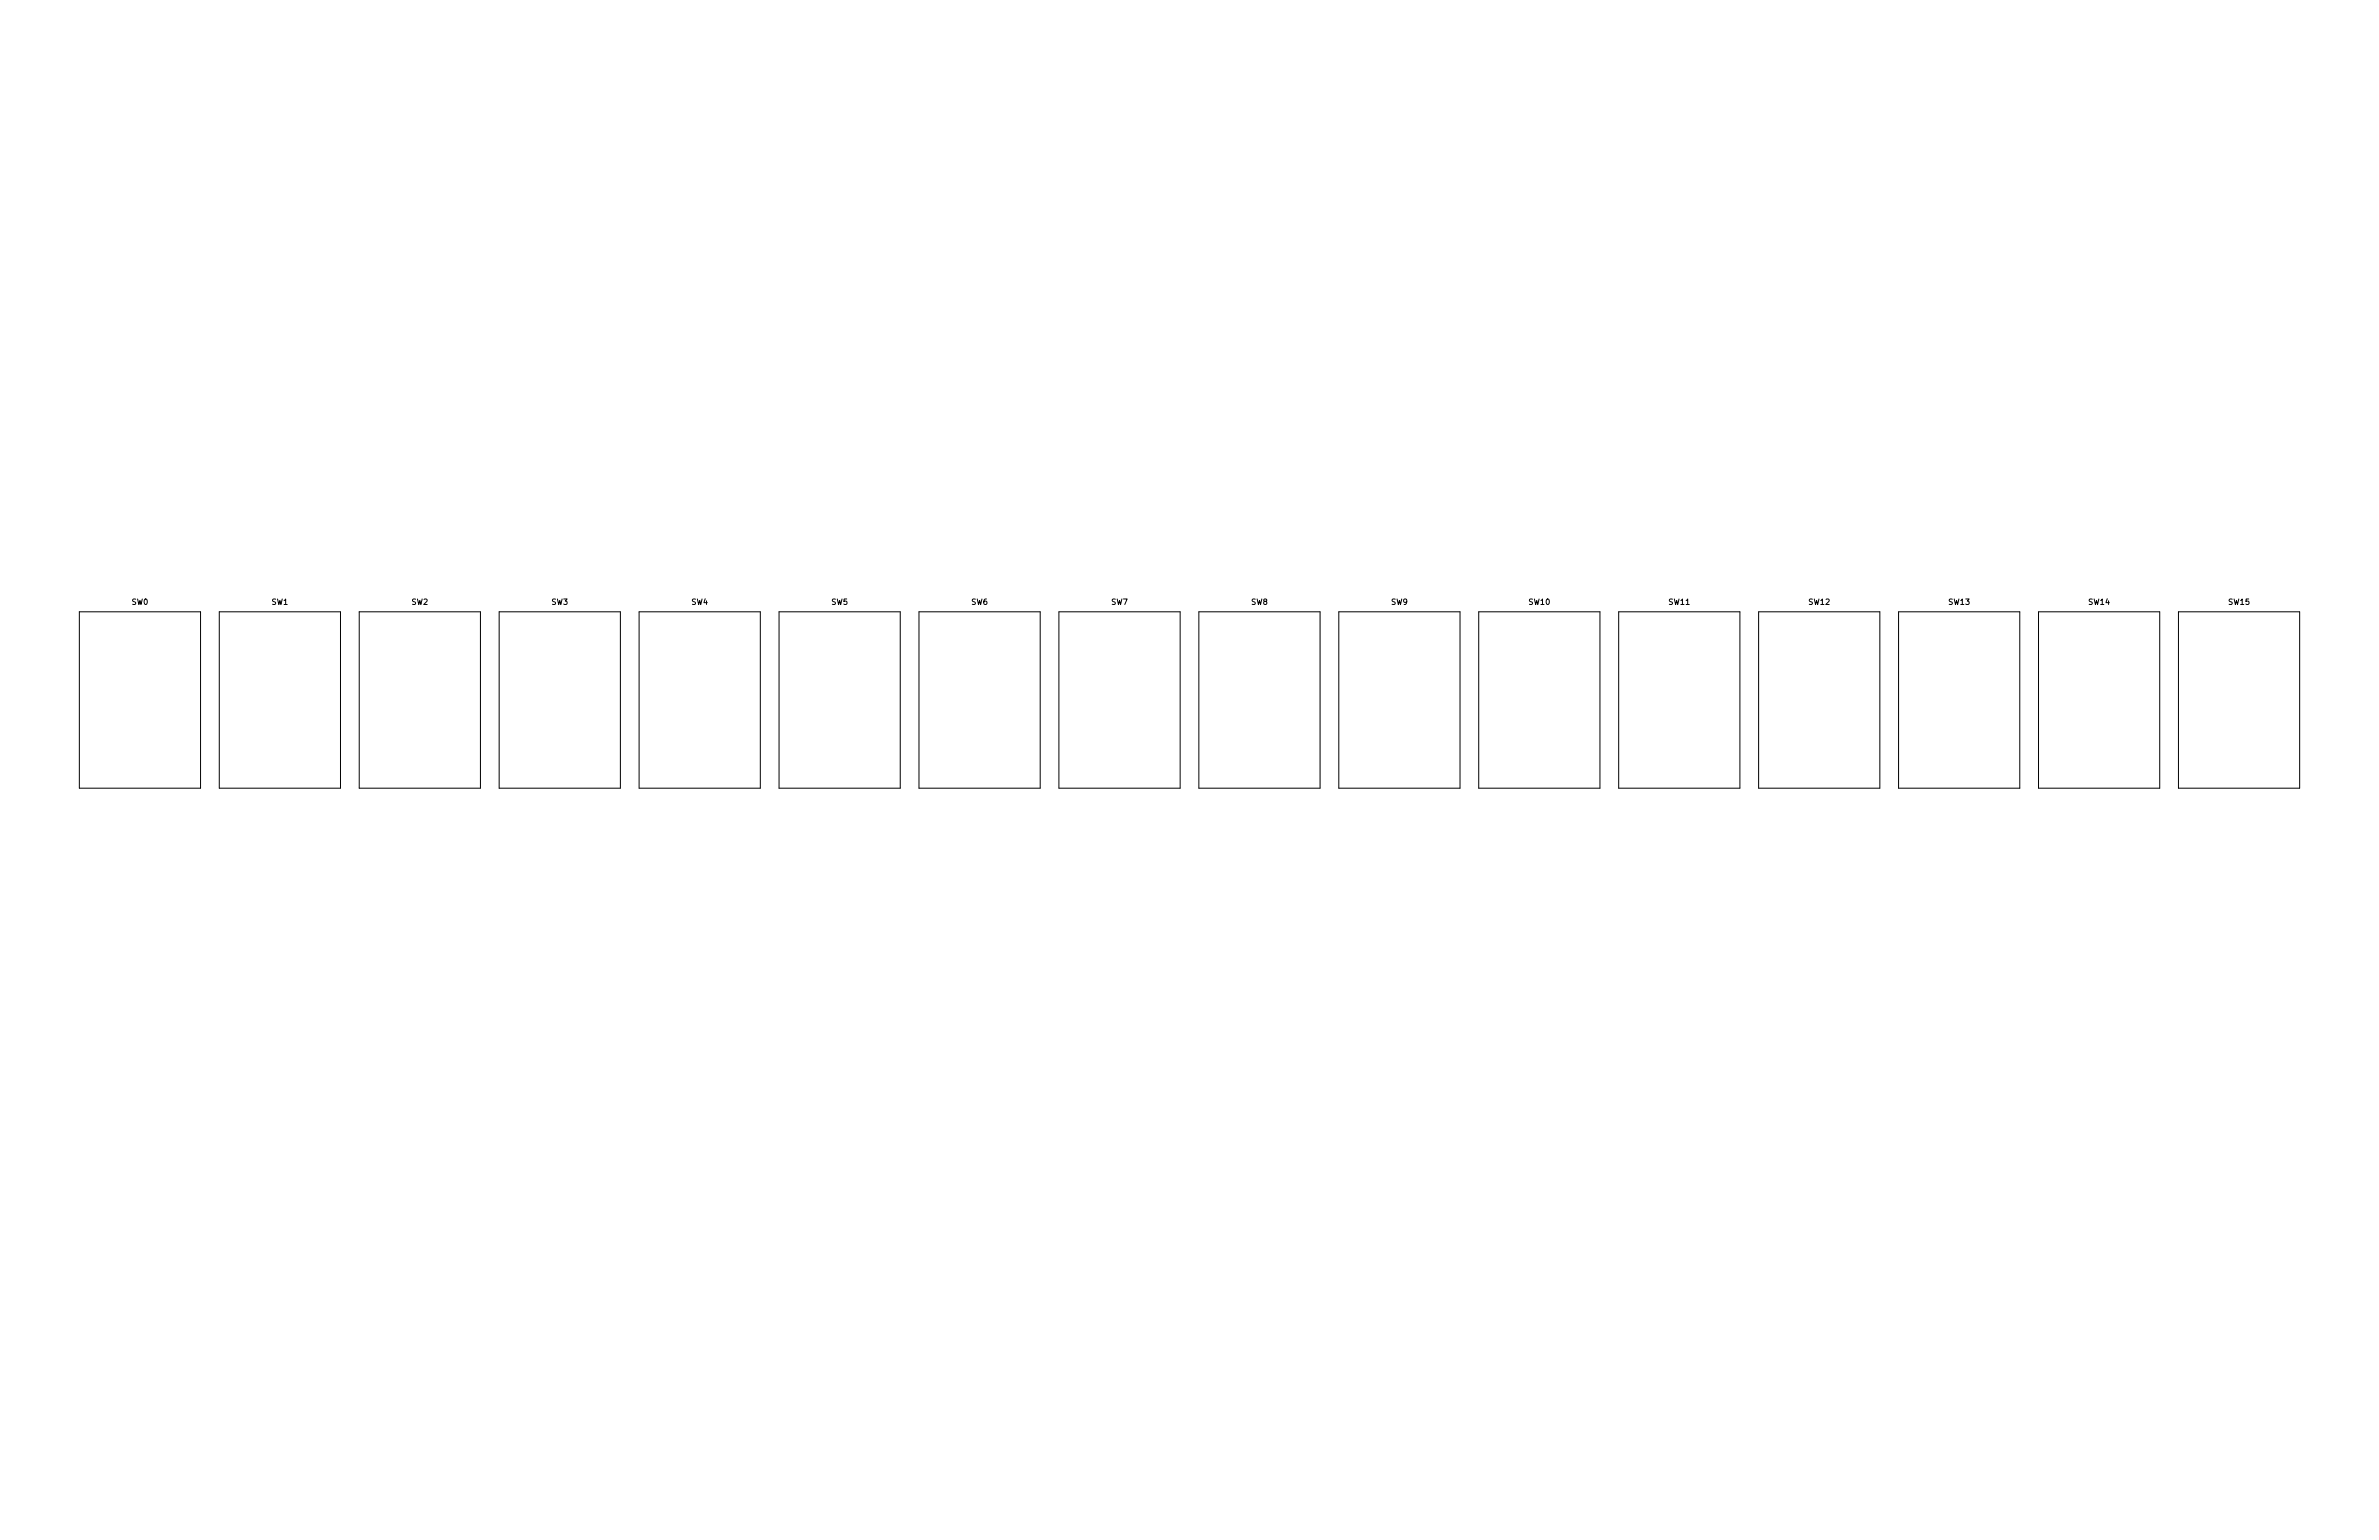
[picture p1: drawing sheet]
<svg xmlns="http://www.w3.org/2000/svg" width="432mm" height="279mm" viewBox="0 0 432 279" stroke-linecap="round" stroke-linejoin="round" font-family="sans-serif">
<defs><g id="words">
<g font-size="1.4">
<text x="23.9" y="109.7">SW0</text>
<text x="49.3" y="109.7">SW1</text>
<text x="74.7" y="109.7">SW2</text>
<text x="100.1" y="109.7">SW3</text>
<text x="125.5" y="109.7">SW4</text>
<text x="150.9" y="109.7">SW5</text>
<text x="176.3" y="109.7">SW6</text>
<text x="201.7" y="109.7">SW7</text>
<text x="227.1" y="109.7">SW8</text>
<text x="252.5" y="109.7">SW9</text>
<text x="277.5" y="109.7">SW10</text>
<text x="302.9" y="109.7">SW11</text>
<text x="328.3" y="109.7">SW12</text>
<text x="353.7" y="109.7">SW13</text>
<text x="379.1" y="109.7">SW14</text>
<text x="404.5" y="109.7">SW15</text>
</g>
</g></defs>
<g fill="none" stroke="#000" stroke-width=".18">
<path d="M14.4 111h22v32h-22zM39.8 111h22v32h-22zM65.2 111h22v32h-22zM90.6 111h22v32h-22zM116 111h22v32h-22zM141.4 111h22v32h-22zM166.8 111h22v32h-22zM192.2 111h22v32h-22zM217.6 111h22v32h-22zM243 111h22v32h-22zM268.4 111h22v32h-22zM293.8 111h22v32h-22z"/>
<path d="M319.2 111h22v32h-22zM344.6 111h22v32h-22zM370 111h22v32h-22zM395.4 111h22v32h-22z"/>
</g>
<g fill="#fff" stroke="#fff" stroke-width=".18">
<circle cx="178.7" cy="150.8" r=".25"/>
<circle cx="135.7" cy="150.8" r=".25"/>
<circle cx="160.1" cy="150.8" r=".25"/>
<circle cx="143.1" cy="150.8" r=".25"/>
<circle cx="28.3" cy="150.8" r=".25"/>
<circle cx="193.8" cy="150.8" r=".25"/>
<circle cx="273.1" cy="156.2" r=".25"/>
<circle cx="44.7" cy="154.9" r=".25"/>
<circle cx="222.2" cy="156.2" r=".25"/>
<circle cx="400.1" cy="156.2" r=".25"/>
<circle cx="127" cy="104.1" r=".25"/>
<circle cx="41.9" cy="157.5" r=".25"/>
<circle cx="101.6" cy="104.1" r=".25"/>
<circle cx="189.2" cy="156.2" r=".25"/>
<circle cx="254" cy="104.1" r=".25"/>
<circle cx="349.3" cy="156.2" r=".25"/>
<circle cx="381" cy="146" r=".25"/>
<circle cx="228.6" cy="146" r=".25"/>
<circle cx="228.6" cy="104.1" r=".25"/>
<circle cx="254" cy="146" r=".25"/>
<circle cx="179.1" cy="156.2" r=".25"/>
<circle cx="50.8" cy="104.1" r=".25"/>
<circle cx="76.2" cy="155.6" r=".25"/>
<circle cx="50.8" cy="146" r=".25"/>
<circle cx="402.6" cy="146" r=".25"/>
<circle cx="177.8" cy="104.1" r=".25"/>
<circle cx="355.6" cy="104.1" r=".25"/>
<circle cx="203.2" cy="104.1" r=".25"/>
<circle cx="155.6" cy="156.2" r=".25"/>
<circle cx="177.2" cy="144.1" r=".25"/>
<circle cx="298.5" cy="156.2" r=".25"/>
<circle cx="76.2" cy="147.3" r=".25"/>
<circle cx="210.2" cy="144.1" r=".25"/>
<circle cx="330.2" cy="104.1" r=".25"/>
<circle cx="373.4" cy="156.2" r=".25"/>
<circle cx="304.8" cy="146" r=".25"/>
<circle cx="127" cy="156.2" r=".25"/>
<circle cx="76.2" cy="104.1" r=".25"/>
<circle cx="330.2" cy="146" r=".25"/>
<circle cx="101.6" cy="147.3" r=".25"/>
<circle cx="152.4" cy="104.1" r=".25"/>
<circle cx="184.1" cy="156.2" r=".25"/>
<circle cx="212.7" cy="147.3" r=".25"/>
<circle cx="304.8" cy="104.1" r=".25"/>
<circle cx="150.5" cy="156.2" r=".25"/>
<circle cx="48.3" cy="157.5" r=".25"/>
<circle cx="355.6" cy="146" r=".25"/>
<circle cx="279.4" cy="104.1" r=".25"/>
<circle cx="323.9" cy="156.2" r=".25"/>
<circle cx="279.4" cy="146" r=".25"/>
<circle cx="101.6" cy="156.2" r=".25"/>
<circle cx="145.4" cy="156.2" r=".25"/>
<circle cx="127" cy="147.3" r=".25"/>
<circle cx="198.7" cy="152.1" r=".25"/>
<circle cx="165" cy="152.1" r=".25"/>
<circle cx="73.7" cy="152.1" r=".25"/>
<circle cx="135.9" cy="152" r=".25"/>
<circle cx="132.1" cy="153.3" r=".25"/>
<circle cx="163.7" cy="153.3" r=".25"/>
<circle cx="197.5" cy="153.3" r=".25"/>
<circle cx="187.6" cy="135.3" r=".25"/>
<circle cx="189.2" cy="147.6" r=".25"/>
<circle cx="155.4" cy="147.1" r=".25"/>
<circle cx="390.2" cy="112" r=".2"/>
<circle cx="166.3" cy="149.2" r=".25"/>
<circle cx="146.9" cy="147.2" r=".25"/>
<circle cx="153.9" cy="147.1" r=".25"/>
<circle cx="150.1" cy="147.1" r=".25"/>
<circle cx="200.1" cy="149.6" r=".25"/>
<circle cx="182" cy="145.7" r=".25"/>
<circle cx="197.5" cy="149.2" r=".25"/>
<circle cx="185.1" cy="145.7" r=".25"/>
<circle cx="292.1" cy="102.9" r="1.6"/>
<circle cx="38.1" cy="160" r="1.6"/>
<circle cx="88.9" cy="102.9" r="1.6"/>
<circle cx="38.1" cy="102.9" r="1.6"/>
<circle cx="139.7" cy="102.9" r="1.6"/>
<circle cx="342.9" cy="102.9" r="1.6"/>
<circle cx="241.3" cy="102.9" r="1.6"/>
<circle cx="393.7" cy="102.9" r="1.6"/>
<circle cx="190.5" cy="102.9" r="1.6"/>
<circle cx="393.7" cy="160" r="1.6"/>
<circle cx="402.6" cy="104.8" r=".59"/>
<circle cx="400.1" cy="104.8" r=".59"/>
<circle cx="17.8" cy="146" r=".6"/>
<circle cx="17.8" cy="148.6" r=".6"/>
<circle cx="17.8" cy="151.1" r=".6"/>
<circle cx="17.8" cy="153.7" r=".6"/>
<circle cx="17.8" cy="156.2" r=".6"/>
<circle cx="62.9" cy="157.5" r=".5"/>
<circle cx="387.4" cy="104.8" r=".59"/>
<circle cx="384.8" cy="104.8" r=".59"/>
<circle cx="414" cy="156.2" r=".59"/>
<circle cx="414" cy="153.7" r=".59"/>
<circle cx="414" cy="151.1" r=".59"/>
<circle cx="414" cy="148.6" r=".59"/>
<circle cx="414" cy="146" r=".59"/>
<circle cx="52.1" cy="157.5" r=".5"/>
<circle cx="73.7" cy="157.5" r=".5"/>
<circle cx="413.4" cy="104.8" r=".59"/>
<circle cx="410.8" cy="104.8" r=".59"/>
<circle cx="376.6" cy="104.8" r=".59"/>
<circle cx="374" cy="104.8" r=".59"/>
</g>
<g fill="none" stroke="#fff" stroke-width="2.5">
<path d="M22.6 114.3l-5.6 2M28.2 114.3l5.6 2M48 114.3l-5.6 2M53.6 114.3l5.6 2M73.4 114.3l-5.6 2M79 114.3l5.6 2M98.8 114.3l-5.6 2M104.4 114.3l5.6 2M124.2 114.3l-5.6 2M129.8 114.3l5.6 2M149.6 114.3l-5.6 2M155.2 114.3l5.6 2"/>
<path d="M175 114.3l-5.6 2M180.6 114.3l5.6 2M200.4 114.3l-5.6 2M206 114.3l5.6 2M225.8 114.3l-5.6 2M231.4 114.3l5.6 2M251.2 114.3l-5.6 2M256.8 114.3l5.6 2M276.6 114.3l-5.6 2M282.2 114.3l5.6 2M302 114.3l-5.6 2M307.6 114.3l5.6 2"/>
<path d="M327.4 114.3l-5.6 2M333 114.3l5.6 2M352.8 114.3l-5.6 2M358.4 114.3l5.6 2M378.2 114.3l-5.6 2M383.8 114.3l5.6 2M403.6 114.3l-5.6 2M409.2 114.3l5.6 2M17 137.7l5.6 2M17.5 124v6M33.3 124v6M33.8 137.7l-5.6 2"/>
<path d="M42.4 137.7l5.6 2M42.9 124v6M58.7 124v6M59.2 137.7l-5.6 2M67.8 137.7l5.6 2M68.3 124v6M84.1 124v6M84.6 137.7l-5.6 2M93.2 137.7l5.6 2M93.7 124v6M109.5 124v6M110 137.7l-5.6 2"/>
<path d="M118.6 137.7l5.6 2M119.1 124v6M134.9 124v6M135.4 137.7l-5.6 2M144 137.7l5.6 2M144.5 124v6M160.3 124v6M160.8 137.7l-5.6 2M169.4 137.7l5.6 2M169.9 124v6M185.7 124v6M186.2 137.7l-5.6 2"/>
<path d="M194.8 137.7l5.6 2M195.3 124v6M211.1 124v6M211.6 137.7l-5.6 2M220.2 137.7l5.6 2M220.7 124v6M236.5 124v6M237 137.7l-5.6 2M245.6 137.7l5.6 2M246.1 124v6M261.9 124v6M262.4 137.7l-5.6 2"/>
<path d="M271 137.7l5.6 2M271.5 124v6M287.3 124v6M287.8 137.7l-5.6 2M296.4 137.7l5.6 2M296.9 124v6M312.7 124v6M313.2 137.7l-5.6 2M321.8 137.7l5.6 2M322.3 124v6M338.1 124v6M338.6 137.7l-5.6 2"/>
<path d="M347.2 137.7l5.6 2M347.7 124v6M363.5 124v6M364 137.7l-5.6 2M372.6 137.7l5.6 2M373.1 124v6M388.9 124v6M389.4 137.7l-5.6 2M398 137.7l5.6 2M398.5 124v6M414.3 124v6M414.8 137.7l-5.6 2"/>
</g>
<use href="#words"/>
</svg>
